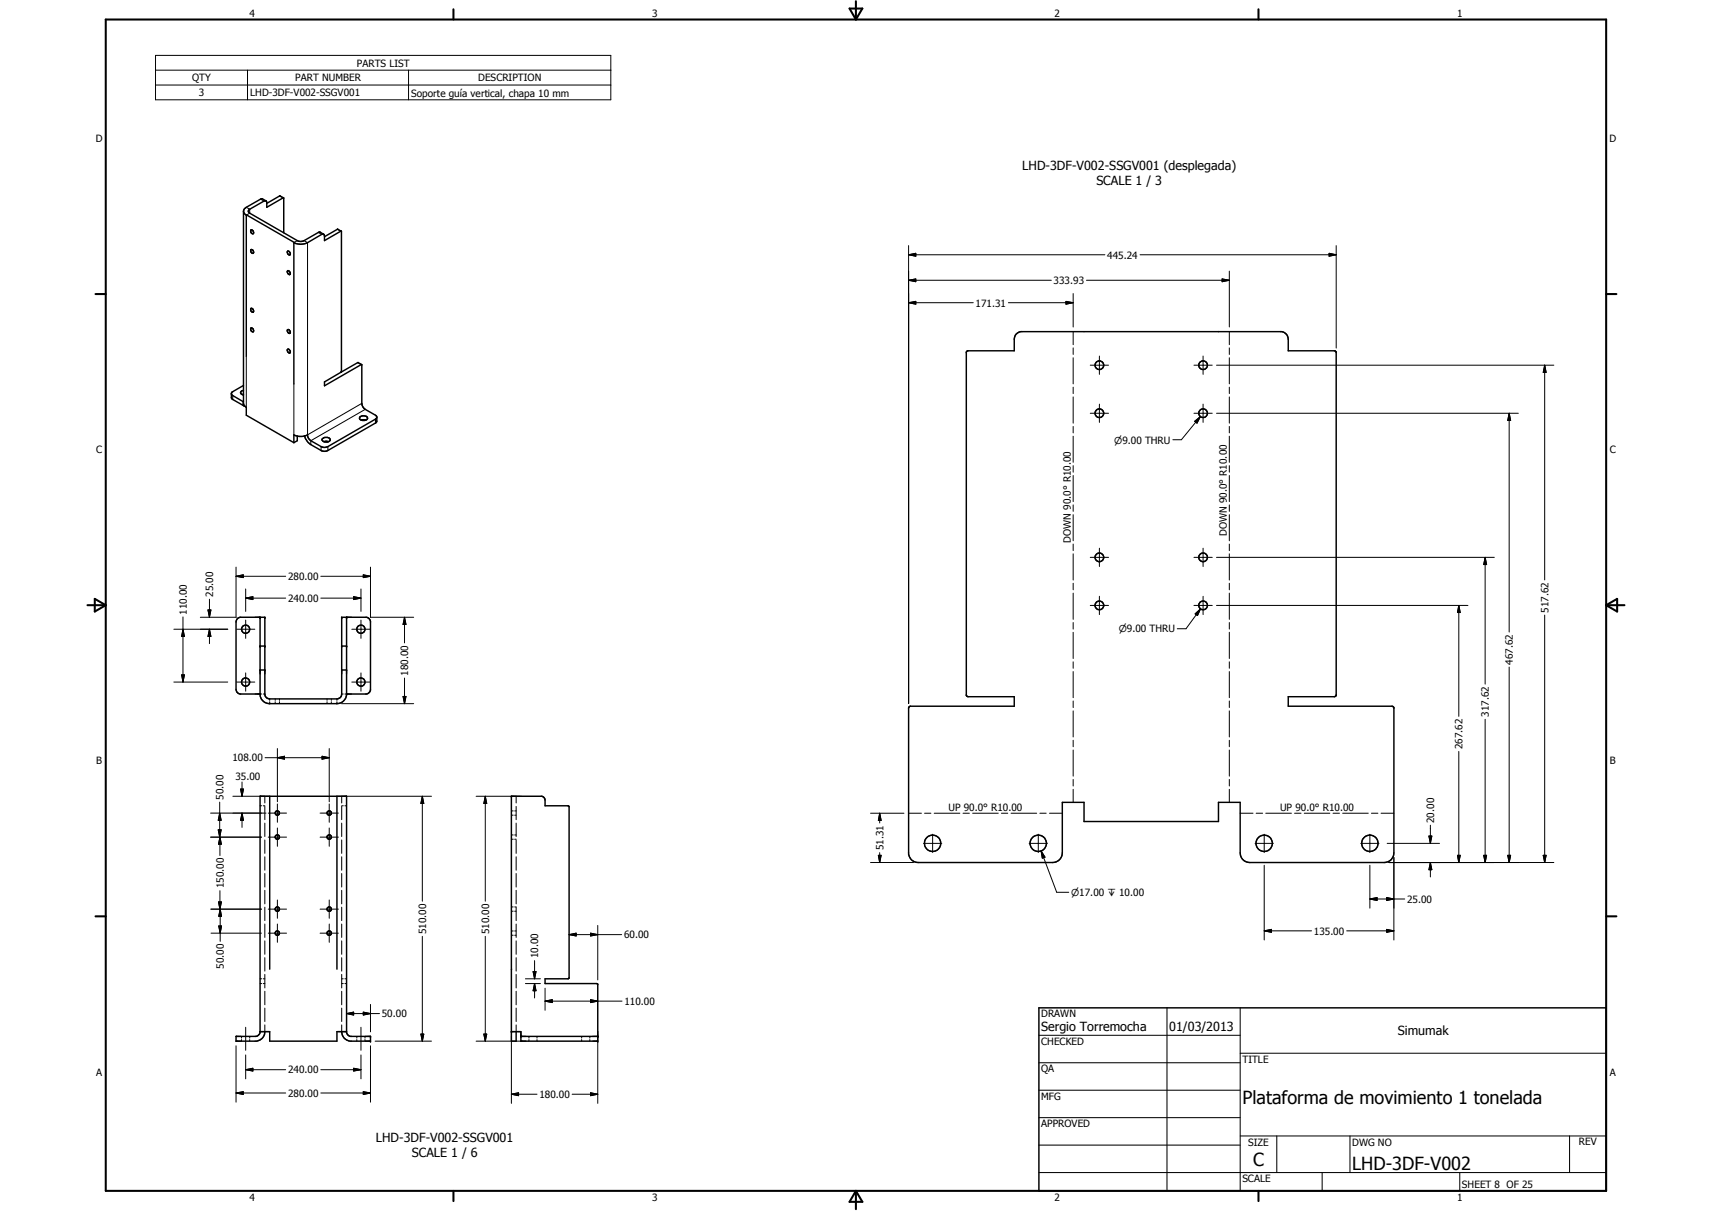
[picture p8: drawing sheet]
<svg xmlns="http://www.w3.org/2000/svg" width="594mm" height="420mm" viewBox="0 0 594 420" stroke-linecap="round" stroke-linejoin="round" font-family="sans-serif">
<defs><g id="words">
<g font-size="6.3">
<text x="431.1" y="383.2">Plataforma de movimiento 1 tonelada</text>
<text x="434.8" y="404.7">C</text>
<text x="469.2" y="406">LHD-3DF-V002</text>
</g>
<g font-size="4.4">
<text x="354.7" y="58.9">LHD-3DF-V002-SSGV001 (desplegada)</text>
<text x="380.4" y="64.1">SCALE 1 / 3</text>
<text x="361.3" y="357.5">Sergio Torremocha</text>
<text x="405.7" y="357.7">01/03/2013</text>
<text x="485" y="359.2">Simumak</text>
<text x="130.4" y="396.1">LHD-3DF-V002-SSGV001</text>
<text x="142.9" y="401.4">SCALE 1 / 6</text>
</g>
<g font-size="3.5">
<text x="86.6" y="5.8">4</text>
<text x="226.3" y="5.8">3</text>
<text x="365.9" y="5.8">2</text>
<text x="505.6" y="5.8">1</text>
<text x="123.9" y="23.1">PARTS LIST</text>
<text x="66.7" y="28.2">QTY</text>
<text x="102.4" y="28.2">PART NUMBER</text>
<text x="165.9" y="28.2">DESCRIPTION</text>
<text x="69" y="33.4">3</text>
<text x="86.8" y="33.4">LHD-3DF-V002-SSGV001</text>
<text x="142.7" y="33.5">Soporte guía vertical, chapa 10 mm</text>
<text x="33.3" y="49.4">D</text>
<text x="558.5" y="49.4">D</text>
<text x="384.2" y="89.7">445.24</text>
<text x="365.6" y="98.6">333.93</text>
<text x="338.5" y="106.3">171.31</text>
<text x="33.4" y="157.3">C</text>
<text x="558.6" y="157.3">C</text>
<text x="425.7" y="186" transform="rotate(-90 425.7 186)">DOWN 90.0° R10.00</text>
<text x="371.6" y="188.3" transform="rotate(-90 371.6 188.3)">DOWN 90.0° R10.00</text>
<text x="100" y="201.2">280.00</text>
<text x="74" y="207.1" transform="rotate(-90 74 207.1)">25.00</text>
<text x="100" y="208.8">240.00</text>
<text x="64.8" y="213.3" transform="rotate(-90 64.8 213.3)">110.00</text>
<text x="537.3" y="212.6" transform="rotate(-90 537.3 212.6)">517.62</text>
<text x="525" y="230.7" transform="rotate(-90 525 230.7)">467.62</text>
<text x="141.7" y="234.4" transform="rotate(-90 141.7 234.4)">180.00</text>
<text x="516.6" y="248.8" transform="rotate(-90 516.6 248.8)">317.62</text>
<text x="507.5" y="259.9" transform="rotate(-90 507.5 259.9)">267.62</text>
<text x="33.4" y="265.2">B</text>
<text x="80.6" y="264.1">108.00</text>
<text x="558.6" y="265.2">B</text>
<text x="81.7" y="270.5">35.00</text>
<text x="77.5" y="277.5" transform="rotate(-90 77.5 277.5)">50.00</text>
<text x="329.1" y="281.3">UP 90.0° R10.00</text>
<text x="444.2" y="281.3">UP 90.0° R10.00</text>
<text x="497.7" y="285.5" transform="rotate(-90 497.7 285.5)">20.00</text>
<text x="306.6" y="295.1" transform="rotate(-90 306.6 295.1)">51.31</text>
<text x="77.6" y="308.2" transform="rotate(-90 77.6 308.2)">150.00</text>
<text x="488.3" y="313.2">25.00</text>
<text x="147.9" y="324.1" transform="rotate(-90 147.9 324.1)">510.00</text>
<text x="169.7" y="324.1" transform="rotate(-90 169.7 324.1)">510.00</text>
<text x="216.6" y="325.5">60.00</text>
<text x="455.9" y="324.3">135.00</text>
<text x="186.8" y="332.5" transform="rotate(-90 186.8 332.5)">10.00</text>
<text x="77.7" y="336.1" transform="rotate(-90 77.7 336.1)">50.00</text>
<text x="132.5" y="352.9">50.00</text>
<text x="216.7" y="348.6">110.00</text>
<text x="361.3" y="353">DRAWN</text>
<text x="361.3" y="362.5">CHECKED</text>
<text x="431.1" y="368.7">TITLE</text>
<text x="33.4" y="373.2">A</text>
<text x="100" y="372.4">240.00</text>
<text x="361.3" y="372.1">QA</text>
<text x="558.6" y="373.2">A</text>
<text x="100" y="380.5">280.00</text>
<text x="187.2" y="380.9">180.00</text>
<text x="361.3" y="381.6">MFG</text>
<text x="361.3" y="391.1">APPROVED</text>
<text x="433.1" y="397.5">SIZE</text>
<text x="469.2" y="397.5">DWG NO</text>
<text x="547.9" y="397.4">REV</text>
<text x="431.1" y="410.2">SCALE</text>
<text x="507.3" y="412.3">SHEET 8 OF 25</text>
<text x="86.6" y="416.7">4</text>
<text x="226.3" y="416.7">3</text>
<text x="365.9" y="416.7">2</text>
<text x="505.6" y="416.7">1</text>
</g>
<g font-size="3.3">
<text x="386.6" y="153.9">n9.00 THRU</text>
<text x="388.2" y="219.4">n9.00 THRU</text>
<text x="371.7" y="310.9">n17.00 x 10.00</text>
</g>
</g></defs>
<g fill="none" stroke="#000" stroke-width=".35">
<path d="M54 19.2h158v15.4h-158zM54 24.3h158M54 29.5h158M85.9 24.3v10.3M141.8 24.3v10.3M85.5 71.9l1.1 .7v1.4l-1 .6M90.4 69.1l1.2 .7M97 68l1.2 .7M117.1 79.5l1.1 .7M103.2 83.5l-1.1 .6M105.5 83.5l1.2 .7v66.7l18.9-10.9M110.5 80.6l1.1 .7"/>
<path d="M315.3 97.2l2.5-.4v.9zM315.3 88.4l2.5-.5v1zM315.3 85.2v158.9M315.3 97.2h49.5M315.3 88.4h68.1M377 97.2h49.6M395.6 88.4h68.1M424.1 96.8l2.5 .4-2.5 .5zM426.6 94.1v19.4M461.2 87.9l2.5 .5-2.5 .5zM463.7 85.2v35.6M315.3 105l2.5-.4v.9z"/>
<path d="M315.3 105h22.4M349.9 105h22.5M369.9 104.6l2.5 .4-2.5 .5zM372.4 101.9v11.6M372.4 115.1v4.5M426.6 115.1v4.5M80.8 137.2v1.4M84.5 139.2l-.2 1.4M85.5 123.6v17.8M102 133.2v17.7M124.1 125.8l1.2 .7M372.4 120.7v2.3"/>
<path d="M372.4 124.1v9.1M372.4 134.3v2.3M372.4 137.7v9.1M378.3 126.7h6.4M381.5 123.5v6.4M414.3 126.7h6.4M417.5 123.5v6.4M422.1 126.7h117.1M426.6 120.7v2.3M426.6 124.1v9.1M426.6 134.3v2.3M426.6 137.7v9.1"/>
<path d="M536 126.7l.5 2.5h-1zM536 126.7v74.5M111.4 154.9v1.4M113.8 154.9v1.4M126.7 142l-18.8 10.9v1.4M130.3 145.4v1.4M372.4 148v2.2M372.4 151.3v9.1M378.3 143.4h6.4M381.5 140.2v6.4M414.3 143.4h6.4M414.6 146.2l2-1.7-1.2 2.3z"/>
<path d="M416.6 144.5l-6.7 8.1h-2.9M417.5 140.2v6.4M422.1 143.4h104.8M426.6 148v2.2M426.6 151.3v9.1M523.7 143.4l.5 2.5h-1zM523.7 143.4v75.9M372.4 161.5v2.3M372.4 165v9M372.4 175.2v2.2M372.4 178.6v9M426.6 161.5v2.3"/>
<path d="M426.6 165v9M426.6 175.2v2.2M426.6 178.6v9M81.9 199.9l2.5-.5v1zM81.9 199.9h17.2M81.9 196.8v17.4M111.3 199.9h17.3M126.1 199.4l2.5 .5-2.5 .5zM128.6 196.8v17.4M372.4 188.8v2.3M372.4 192.2v9.1M378.3 193.4h6.4"/>
<path d="M381.5 190.2v6.4M414.3 193.4h6.4M417.5 190.2v6.4M422.1 193.4h96.4M426.6 188.8v2.3M426.6 192.2v9.1M515.4 193.4l.5 2.5h-1.1zM515.4 193.4v44M60.3 218.3h18.7M63.5 218.3l.5 2.5h-1zM63.5 214v22.6M69.5 214.2h12.5"/>
<path d="M72.2 211.6h1l-.5 2.6zM72.7 218.3l.5 2.5h-1zM72.7 207.9v6.3M72.7 218.3v5M82.1 218.3h6.3M85.3 207.5l2.5-.5v1zM85.3 204.3v7.8M85.3 215.1v6.4M85.3 207.5h13.8M111.3 207.5h14M122.1 218.3h6.3M122.7 207l2.6 .5-2.6 .5z"/>
<path d="M125.3 204.3v7.8M125.3 215.1v6.4M128.5 214.2h15M140.4 214.2l.5 2.5h-1zM140.4 214.2v8.9M372.4 202.4v2.2M372.4 205.8v9.1M372.4 216v2.3M372.4 219.4v9.1M378.3 210.1h6.4M381.5 206.9v6.3M414.3 210.1h6.4"/>
<path d="M414.7 213l1.9-1.8-1.1 2.4zM416.6 211.2l-5 6.9h-3.1M417.5 206.9v6.3M422.1 210.1h87.3M426.6 202.4v2.2M426.6 205.8v9.1M426.6 216v2.3M426.6 219.4v9.1M506.2 210.1l.5 2.4h-1zM506.2 210.1v38.4M536 213.4v85.9M60.3 236.6h18.7"/>
<path d="M63 234.1h1l-.5 2.5zM82.1 236.6h6.3M85.3 233.5v6.3M122.1 236.6h6.3M125.3 233.5v6.3M140.4 235.2v8.9M372.4 229.6v2.3M372.4 233v9.1M426.6 229.6v2.3M426.6 233v9.1M523.7 231.4v67.9M90.2 240.8h.6"/>
<path d="M91.3 240.8h.6M93.6 242.5v.5M93.6 243.5v.5M95.5 242.5v.5M95.5 243.5v.5M96.3 259.7v18.5M97 242.5v.5M97 243.5v.5M113.5 242.5v.5M113.5 243.5v.5M114.3 259.7v18.5M115 242.5v.5"/>
<path d="M115 243.5v.5M116.9 242.5v.5M116.9 243.5v.5M118.5 244.1h25M118.6 240.8h.5M119.7 240.8h.6M139.9 241.6h1l-.5 2.5zM372.4 243.2v2.3M372.4 246.6v9.1M372.4 256.8v2.3M426.6 243.2v2.3M426.6 246.6v9.1"/>
<path d="M426.6 256.8v2.3M515.4 249.6v49.7M76.2 278.3v12.1M80.8 276.3h11.2M83.5 273.8h1l-.5 2.5zM84 271.3v5M90.2 279.6h.6M91.3 279.6h.6M91.9 276.3v2.3M91.9 279.8v4.6M92 262.9h22.3M96.3 262.9l2.4-.5v1z"/>
<path d="M96.3 278.9v6.4M111.8 262.4l2.5 .5-2.5 .5zM114.3 278.9v6.4M118.5 276.3h31.2M118.6 276.3v2.3M118.6 279.8v4.6M118.6 279.6h.5M119.7 279.6h.6M146.6 276.3l.5 2.5h-1.1zM146.6 276.3v36.4M165.2 276.3h14M168.4 276.3l.5 2.5h-1z"/>
<path d="M168.4 276.3v36.4M179.1 276.3v2.3M179.1 279.8v4.6M372.4 260.2v9.1M372.4 270.4v2.3M372.4 273.9v4.5M426.6 260.2v9.1M426.6 270.4v2.3M426.6 273.9v4.5M506.2 260.7v38.6M73.1 282.1h19.2M73.1 290.4h17.6"/>
<path d="M75.7 287.9h1l-.5 2.5zM76.2 282.1l.5 2.5h-1zM76.3 290.4l.5 2.5h-1zM76.3 290.4v6.4M84 282.1l.5 2.5h-1zM84 282.1v5M91.9 285.6v4.6M91.9 291.4v4.7M91.9 297.3v4.6M93.1 282.1h6.3M93.1 290.4h6.3M96.3 287.3v6.3"/>
<path d="M111.1 282.1h6.3M111.1 290.4h6.3M114.3 287.3v6.3M118.6 285.6v4.6M118.6 291.4v4.7M118.6 297.3v4.6M177.6 282.8h.5M177.6 281.3h.5M177.6 291.2h.5M177.6 289.7h.5M178.6 282.8h.5M178.6 281.3h.5"/>
<path d="M178.6 291.2h.5M178.6 289.7h.5M179.1 285.6v4.6M179.1 291.4v4.7M179.1 297.3v4.6M302.1 282.2h11.6M302.1 299.3h14.9M304.8 296.8h1l-.5 2.5zM305.3 282.2l.5 2.4h-1zM305.3 282.2v3.3M305.3 295.8v3.5M315.3 282.2h4.4"/>
<path d="M320.5 292.6h6.3M320.8 282.2h2.2M323.6 289.4v6.4M324.2 282.2h8.9M334.2 282.2h2.2M337.5 282.2h8.9M347.5 282.2h2.2M350.9 282.2h8.8M357.1 292.6h6.4M360.3 289.4v6.4M360.8 282.2h2.2M361.3 295.2l1.3 2.2-.9 .3z"/>
<path d="M361.3 295.2l5.4 14.4h4.2M364.2 282.2h4.4M430.4 282.2h4.4M435.5 292.6h6.4M435.9 282.2h2.2M438.7 289.4v6.4M439.2 282.2h8.9M449.2 282.2h2.3M452.6 282.2h8.9M462.6 282.2h2.2M465.9 282.2h8.9M472.2 292.6h6.3"/>
<path d="M475.4 289.4v6.4M475.9 282.2h2.2M479.2 282.2h4.5M481.4 292.6h18.1M482 299.3h57.2M483.7 297.5v28.6M495.8 290.1h1.1l-.6 2.5zM496.3 299.3l.6 2.5h-1.1zM496.3 286.3v6.3M496.3 299.3v4.9M505.7 296.8h1l-.5 2.5zM514.8 296.8h1.1l-.5 2.5z"/>
<path d="M523.2 296.8h1l-.5 2.5zM535.5 296.8h1l-.5 2.5zM73.1 315.4h17.6M75.8 312.9h1l-.5 2.5zM76.3 309v6.4M76.4 315.4l.5 2.5h-1zM76.4 315.4v11.2M91.9 303.1v4.7M91.9 308.9v4.7M91.9 314.7v4.7M93.1 315.4h6.3M96.3 312.3v6.3"/>
<path d="M111.1 315.4h6.3M114.3 312.3v6.3M118.6 303.1v4.7M118.6 308.9v4.7M118.6 314.7v4.7M177.6 316.1h.5M177.6 314.7h.5M178.6 316.1h.5M178.6 314.7h.5M179.1 303.1v4.7M179.1 308.9v4.7M179.1 314.7v4.7"/>
<path d="M438.7 300.2v25.9M475.4 311.9l2.5-.5v1zM475.4 300.2v14.9M475.4 311.9h12.1M481.2 311.4l2.5 .5-2.5 .5zM73.2 323.8h17.5M75.9 321.3h1l-.5 2.5zM90.2 339.6h.6M91.3 339.6h.6M91.9 320.6v4.6M91.9 326.4v4.7M91.9 332.3v4.6"/>
<path d="M91.9 338.1v4.7M93.1 323.8h6.3M96.3 320.6v6.3M111.1 323.8h6.3M114.3 320.6v6.3M118.6 320.6v4.6M118.6 326.4v4.7M118.6 332.3v4.6M118.6 338.1v4.7M118.6 339.6h.5M119.7 339.6h.6M146.6 324.9v36.3"/>
<path d="M168.4 324.9v36.3M177.5 336.3h.1M177.6 324.5h.5M177.6 323h.5M178.6 324.5h.5M178.6 323h.5M179.1 320.6v4.6M179.1 326.4v4.7M179.1 332.3v4.6M179.1 338.1v4.7M182.3 339.6h5.2M185 337.1h1l-.5 2.5z"/>
<path d="M185.5 333.3v6.3M197.5 324.3l2.4-.5v.9zM197.5 324.3h18.2M204.9 323.8l2.5 .5-2.5 .4zM207.4 321.1v18.9M438.7 323l2.5-.5v1zM438.7 323h16.4M467.3 323h16.4M481.2 322.5l2.5 .5-2.5 .5zM83.8 359.6v.6M85.3 356.4v8M86.6 359.6v.6"/>
<path d="M90.2 341.2h.6M91.3 341.2h.6M91.9 343.9v4.7M91.9 349.8v4.6M91.9 355.6v2.3M118.6 343.9v4.7M118.6 349.8v4.6M118.6 355.6v2.3M118.6 341.2h.5M119.7 341.2h.6M120.3 351.7l2.4-.5v1zM120.3 351.7h11.4"/>
<path d="M123.8 359.6v.6M125.3 356.4v8M126.1 351.2l2.5 .5-2.5 .5zM126.7 359.6v.6M128.6 348.5v9.5M146 358.8h1.1l-.5 2.4zM167.9 358.8h1l-.5 2.4zM177.5 359.5v23.3M179.1 343.9v4.7M179.1 349.8v4.6M179.1 355.6v2.3M182.3 341.2h5.2"/>
<path d="M183.6 359.6v.6M185.5 341.2l.5 2.5h-1zM185.5 341.2v5M186.3 359.6v.6M189.1 347.3l2.5-.5v1.1zM189.1 347.3h26.8M189.1 342.9v7.6M201.8 359.6v.6M204.7 359.6v.6M204.9 346.8l2.5 .5-2.5 .6zM207.4 359.5v23.3M360.5 359.2h69.9"/>
<path d="M405 349.7v63.5M430.4 349.7v63.5M81.9 379.2l2.5-.4v.9zM81.9 362.8v19.6M81.9 379.2h17.2M83.8 360.7v.5M85.3 371.1l2.5-.5v1zM85.3 366v8.3M85.3 371.1h13.8M86.6 360.7v.5M111.3 371.1h14M111.3 379.2h17.3"/>
<path d="M122.7 370.6l2.6 .5-2.6 .5zM123.8 360.7v.5M125.3 366v8.3M126.1 378.8l2.5 .4-2.5 .5zM126.7 360.7v.5M128.6 362.8v19.6M130.2 361.2h19.5M165.2 361.2h15.6M177.5 379.6l2.5-.5v1.1zM177.5 379.6h8.8M183.6 360.7v.5M186.3 360.7v.5"/>
<path d="M198.5 379.6h8.9M201.8 360.7v.5M204.7 360.7v.5M204.9 379.1l2.5 .5-2.5 .6zM360.5 368.7h69.9M360.5 378.2h69.9M430.4 365.4h127M360.5 387.8h69.9M360.5 397.3h69.9M430.4 394.1h127M443.1 394.1v12.7M468.5 394.1v12.7"/>
<path d="M544.7 394.1v12.7M360.5 406.8h196.9M458.8 406.8v6.4M506.6 406.8v6.4"/>
</g>
<g fill="none" stroke="#000" stroke-width=".51">
<path d="M84.5 73.3l.2 .7 .8 .7M84.5 73.3v66.7l.5 .9M85.5 74.7v48.9M85.5 74.7l16.5 9.5M87.1 79.8a.72 .72 0 0 1 .8 .4 .72 .72 0 0 1-.3 .9l-.6-.7zM92.3 69.7l-.7 .1-5 2.8a.72 .72 0 0 0-.4 .7 .72 .72 0 0 0 .4 .7l17 9.7 1.7-.1 5.4-3h.4l1.2 .7M92.3 69.7l-1.3-.7-.6 .1-4.9 2.8-.8 .7-.2 .7M98.4 68.6l-5.8 3.3v-1.6l-.3-.6M98.4 68.6l.1 12.2M98.4 68.6l-1.4-.6-4.4 2.6M87.1 86.6a.7 .7 0 0 1 .8 .4 .7 .7 0 0 1-.3 .9l-.6-.7zM87.9 81v.1"/>
<path d="M99.7 87.2a.72 .72 0 0 1 .9 .4 .72 .72 0 0 1-.1 .9 1.06 1.06 0 0 1-.8-1.3zM99.7 94.1a.73 .73 0 0 1 .9 .3 .73 .73 0 0 1-.1 .9l-.6-.4zM102 84.2v49M118.4 80.2l-5.8 3.3-.1-2-.5-.3-5.3 3a5.6 5.6 0 0 1-4.7 0M118.4 80.2l.1 48.7-.3 .3M118.4 80.2l-1.3-.7-4.5 2.6M87 107.1a.69 .69 0 0 1 .9 .3 .69 .69 0 0 1-.3 .9l-.4-.3zM87 113.9a.67 .67 0 0 1 .9 .3 .67 .67 0 0 1-.3 .9l-.4-.3zM99.7 114.5a.73 .73 0 0 1 .9 .3 .73 .73 0 0 1-.1 .9l-.6-.4zM80.3 136.7l.3 .4 3.9 2.3M84.5 133.7l-4.1 2.4-.1 2 .5 .5 4.2 2.3M84.5 135.4l-.5 .2a.65 .65 0 0 0-.5 .6 .65 .65 0 0 0 .5 .7l.5 .1"/>
<path d="M84.5 136.8l-.4 .1M99.7 121.3l.1-.1a.82 .82 0 0 1 .8 .4 .82 .82 0 0 1 0 .9 .92 .92 0 0 1-.9-1.2zM125.5 126.5l-12.9 7.4v-1.4l5.6-3.3M125.5 126.5l.1 14 .4 .8 .7 .7 3.9 2.3v2.3l-17.3 9.9-1.7-.1-3.7-2.1-1.2-1.1-1-1.9M125.5 126.5l-1.4-.7-5.9 3.4M335.6 121.8l16.4-.1v-4a2.62 2.62 0 0 1 2.2-2.6h90.5a2.72 2.72 0 0 1 2.3 2.6v4h16.2l.5 .5v119l-.7 .5h-16v3.3h36l.6 .4 .1 50.5a3.3 3.3 0 0 1-3.4 3.4h-46.6a3.3 3.3 0 0 1-3.3-3.4v-17.5h-7.6v6.6h-46.6v-6.6h-7.6v17.5a3.3 3.3 0 0 1-3.3 3.4h-46.7a3.4 3.4 0 0 1-3.3-3l.1-50.9 .5-.4h36.1v-3.3h-16l-.7-.5v-119zM85 140.9l.5 .5v2.7l16.5 9.5M103.2 151.3v1.6l-1.2 .7M111.8 152.3l.7-.5h1.2a.84 .84 0 0 1 .9 .9 .84 .84 0 0 1-1.2 .7h-.2a1.17 1.17 0 0 1-1.4-.9zM112.4 153.2h1.6M124.9 144.7a1.64 1.64 0 0 1 2.6 .5 1.63 1.63 0 0 1-2.8-.2zM125.3 145.8h1.6"/>
<path d="M130.7 145l-17.2 10.1h-1.9l-3.7-2.2a2.46 2.46 0 0 1-1.2-2 5.2 5.2 0 0 1-4.7 0v2.7M90.2 214.2v26.6M120.3 214.2v26.6M90.2 224.2h1.7M90.2 232.5h1.7M118.6 224.2h1.7M118.6 232.5h1.7M90.2 240.8h-6.9a1.68 1.68 0 0 1-1.4-1.7v-23.3a1.68 1.68 0 0 1 1.4-1.6h8.6v26.6l.6 1.3 1.1 .4h23.3l1.1-.4 .6-1.3v-26.6h8.6l.6 .2 .8 1.1v23.9l-.4 .8-1 .6h-6.9M90.2 240.8a3.3 3.3 0 0 0 3.4 3.3M93.6 244v.1M93.6 244.1h23.3M116.9 244v.1"/>
<path d="M120.3 240.8a3.4 3.4 0 0 1-3.4 3.3M93.6 276.3v60M116.9 276.3v60M90.2 357.9v-81.6h30.1v81.9l.5 1 .8 .4h7v1.6h-7.2a3.3 3.3 0 0 1-2.8-3.3M90.2 357.9a1.8 1.8 0 0 1-1.3 1.7h-7v1.6h7.1a3.3 3.3 0 0 0 2.9-3.3M90.2 357.9h3.4v3.3h23.3v-3.3h3.4M177.5 357.9h3.3v3.3h26.6v-19.7l-.3-.3h-18v-1.6h8l.4-.3v-59.4l-.4-.3h-8v-2.3l-.4-.7-.7-.3h-10.5v84.9h1.6v-3.3M180.8 359.6h26.6M360.5 349.7h196.9v63.5h-196.9z"/>
<circle cx="381.5" cy="126.7" r="1.51"/>
<circle cx="417.5" cy="126.7" r="1.51"/>
<circle cx="381.5" cy="143.4" r="1.51"/>
<circle cx="417.5" cy="143.4" r="1.51"/>
<circle cx="381.5" cy="193.4" r="1.5"/>
<circle cx="417.5" cy="193.4" r="1.5"/>
<circle cx="85.2" cy="218.3" r="1.42"/>
<circle cx="125.2" cy="218.3" r="1.43"/>
<circle cx="381.5" cy="210" r="1.51"/>
<circle cx="417.5" cy="210" r="1.51"/>
<circle cx="85.2" cy="236.6" r="1.42"/>
<circle cx="125.2" cy="236.6" r="1.41"/>
<circle cx="96.2" cy="290.4" r=".75"/>
<circle cx="96.2" cy="282.1" r=".76"/>
<circle cx="114.2" cy="282.1" r=".75"/>
<circle cx="114.3" cy="290.4" r=".74"/>
<circle cx="323.6" cy="292.6" r="2.83"/>
<circle cx="360.3" cy="292.6" r="2.83"/>
<circle cx="438.7" cy="292.6" r="2.86"/>
<circle cx="475.4" cy="292.6" r="2.84"/>
<circle cx="96.2" cy="315.4" r=".75"/>
<circle cx="114.2" cy="315.4" r=".76"/>
<circle cx="96.2" cy="323.7" r=".74"/>
<circle cx="114.2" cy="323.8" r=".75"/>
</g>
<g fill="#000">
<circle cx="90.2" cy="214.2" r=".25"/>
<circle cx="91.9" cy="214.2" r=".25"/>
<circle cx="118.6" cy="214.2" r=".25"/>
<circle cx="120.3" cy="214.2" r=".25"/>
<circle cx="90.2" cy="224.2" r=".25"/>
<circle cx="91.9" cy="224.2" r=".25"/>
<circle cx="118.6" cy="224.2" r=".25"/>
<circle cx="120.3" cy="224.2" r=".25"/>
<circle cx="120.3" cy="240.8" r=".25"/>
<circle cx="177.5" cy="276.3" r=".25"/>
<circle cx="128.6" cy="359.6" r=".25"/>
<circle cx="177.5" cy="357.9" r=".25"/>
<circle cx="180.8" cy="359.6" r=".25"/>
<circle cx="207.4" cy="359.6" r=".25"/>
<circle cx="128.6" cy="361.2" r=".25"/>
<circle cx="207.4" cy="361.2" r=".25"/>
</g>
<g fill="none" stroke="#000" stroke-width=".71">
<path d="M36.7 6.8h520.7v406.4h-520.7zM157.3 3.2v3.6M294.8 3h4.4l-2.2 3.8zM297 .4v6.4M436.7 3.2v3.6M33.1 102h3.6M557.4 102h3.5M30.3 210h6.4M32.9 207.8l3.8 2.2-3.8 2.2zM557.4 210h6.3M557.4 210l3.8-2.2v4.4zM33.1 317.9h3.6"/>
<path d="M557.4 317.9h3.5M157.3 413.2v3.5M297 413.2v6.3M297 413.2l2.2 3.8h-4.4zM436.7 413.2v3.5"/>
</g>
<g fill="#000">
<path d="M315.3 97.2l2.5-.4v.9zM315.3 88.4l2.5-.5v1zM424.1 96.8l2.5 .4-2.5 .5zM461.2 87.9l2.5 .5-2.5 .5zM315.3 105l2.5-.4v.9zM369.9 104.6l2.5 .4-2.5 .5zM536 126.7l.5 2.5h-1zM414.6 146.2l2-1.7-1.2 2.3zM523.7 143.4l.5 2.5h-1zM81.9 199.9l2.5-.5v1zM515.4 193.4l.5 2.5h-1.1zM72.2 211.6h1l-.5 2.6z"/>
<path d="M85.3 207.5l2.5-.5v1zM122.7 207l2.6 .5-2.6 .5zM126.1 199.4l2.5 .5-2.5 .5zM140.4 214.2l.5 2.5h-1zM414.7 213l1.9-1.8-1.1 2.4zM506.2 210.1l.5 2.4h-1zM63 234.1h1l-.5 2.5zM63.5 218.3l.5 2.5h-1zM72.7 218.3l.5 2.5h-1zM139.9 241.6h1l-.5 2.5zM83.5 273.8h1l-.5 2.5zM96.3 262.9l2.4-.5v1z"/>
<path d="M111.8 262.4l2.5 .5-2.5 .5zM146.6 276.3l.5 2.5h-1.1zM168.4 276.3l.5 2.5h-1zM75.7 287.9h1l-.5 2.5zM76.2 282.1l.5 2.5h-1zM76.3 290.4l.5 2.5h-1zM84 282.1l.5 2.5h-1zM304.8 296.8h1l-.5 2.5zM305.3 282.2l.5 2.4h-1zM361.3 295.2l1.3 2.2-.9 .3zM495.8 290.1h1.1l-.6 2.5zM505.7 296.8h1l-.5 2.5z"/>
<path d="M514.8 296.8h1.1l-.5 2.5zM523.2 296.8h1l-.5 2.5zM535.5 296.8h1l-.5 2.5zM75.8 312.9h1l-.5 2.5zM76.4 315.4l.5 2.5h-1zM475.4 311.9l2.5-.5v1zM481.2 311.4l2.5 .5-2.5 .5zM496.3 299.3l.6 2.5h-1.1zM75.9 321.3h1l-.5 2.5zM185 337.1h1l-.5 2.5zM197.5 324.3l2.4-.5v.9zM204.9 323.8l2.5 .5-2.5 .4z"/>
<path d="M438.7 323l2.5-.5v1zM481.2 322.5l2.5 .5-2.5 .5zM120.3 351.7l2.4-.5v1zM126.1 351.2l2.5 .5-2.5 .5zM146 358.8h1.1l-.5 2.4zM167.9 358.8h1l-.5 2.4zM185.5 341.2l.5 2.5h-1zM189.1 347.3l2.5-.5v1.1zM204.9 346.8l2.5 .5-2.5 .6zM81.9 379.2l2.5-.4v.9zM85.3 371.1l2.5-.5v1zM122.7 370.6l2.6 .5-2.6 .5z"/>
<path d="M126.1 378.8l2.5 .4-2.5 .5zM177.5 379.6l2.5-.5v1.1zM204.9 379.1l2.5 .5-2.5 .6z"/>
</g>
<use href="#words"/>
</svg>
